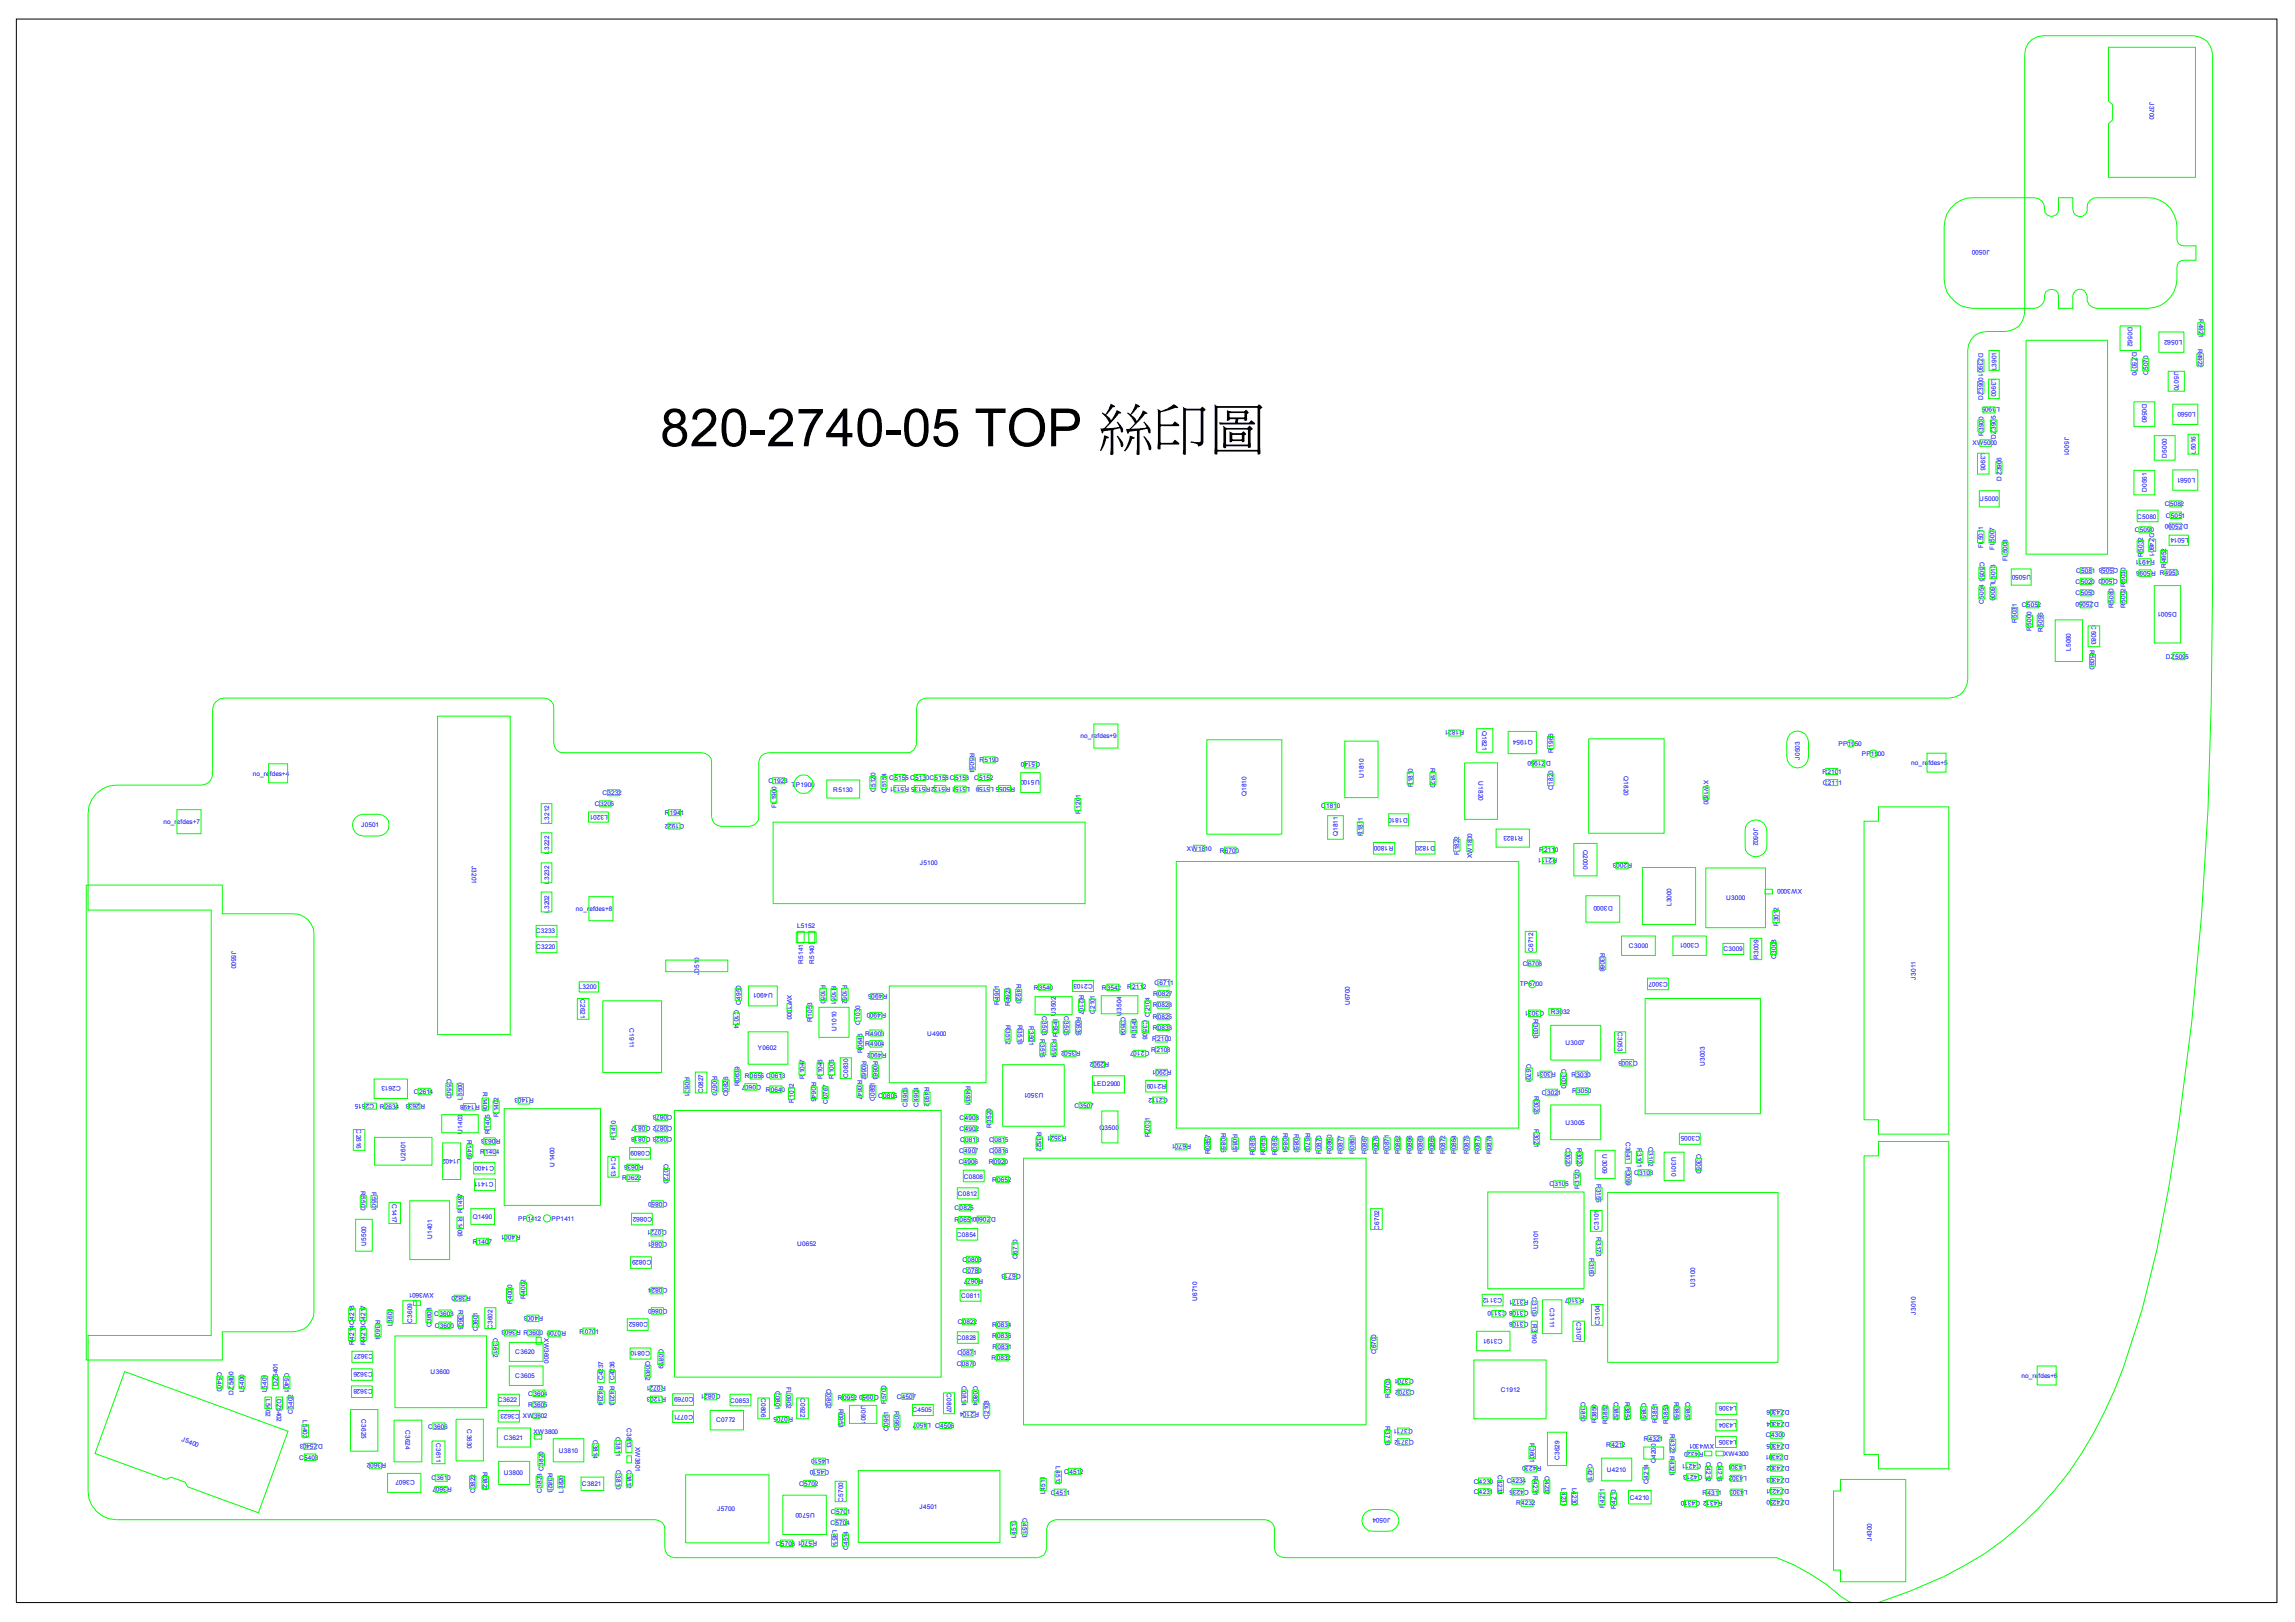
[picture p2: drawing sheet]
<svg xmlns="http://www.w3.org/2000/svg" width="420mm" height="297mm" viewBox="0 0 420 297" stroke-linecap="round" stroke-linejoin="round" font-family="sans-serif">
<defs><g id="words">
<text font-size="9.6" x="120.8" y="81.6">820-2740-05 TOP 絲印圖</text>
<g font-size="1.2" fill="#00f">
<text x="393.2" y="18.6" transform="rotate(90 393.2 18.6)">J3700</text>
<text x="364" y="45.8" transform="rotate(-180 364 45.8)">J0500</text>
<text x="389.2" y="59.9" transform="rotate(90 389.2 59.9)">D0562</text>
<text x="402.2" y="58.3" transform="rotate(90 402.2 58.3)">R4921</text>
<text x="361.9" y="64.6" transform="rotate(90 361.9 64.6)">DZ3901</text>
<text x="390" y="64.4" transform="rotate(90 390 64.4)">DZ5070</text>
<text x="399.1" y="62.2" transform="rotate(-180 399.1 62.2)">L0562</text>
<text x="402" y="63.8" transform="rotate(90 402 63.8)">R4922</text>
<text x="364.3" y="69.3" transform="rotate(90 364.3 69.3)">L3900</text>
<text x="365.2" y="67.7" transform="rotate(-90 365.2 67.7)">L3901</text>
<text x="393" y="68.6" transform="rotate(-90 393 68.6)">C5070</text>
<text x="397.7" y="67.9" transform="rotate(90 397.7 67.9)">U5070</text>
<text x="362.7" y="73.2" transform="rotate(-90 362.7 73.2)">DZ3900</text>
<text x="365.8" y="74.5" transform="rotate(-180 365.8 74.5)">L3905</text>
<text x="391.9" y="73.8" transform="rotate(90 391.9 73.8)">D0560</text>
<text x="401.6" y="75.4" transform="rotate(-180 401.6 75.4)">L0560</text>
<text x="360.8" y="81.5">XW5000</text>
<text x="362.3" y="82.8" transform="rotate(90 362.3 82.8)">L3906</text>
<text x="362.8" y="79.8" transform="rotate(-90 362.8 79.8)">R3900</text>
<text x="365.1" y="80.3" transform="rotate(-90 365.1 80.3)">DZ3905</text>
<text x="377.6" y="80" transform="rotate(90 377.6 80)">J5001</text>
<text x="396.4" y="83.7" transform="rotate(-90 396.4 83.7)">D5000</text>
<text x="401.7" y="83.1" transform="rotate(-90 401.7 83.1)">L5016</text>
<text x="366.1" y="87.9" transform="rotate(-90 366.1 87.9)">DZ3906</text>
<text x="401.5" y="87.4" transform="rotate(-180 401.5 87.4)">L0561</text>
<text x="362.1" y="91.6">U5000</text>
<text x="390.9" y="94.8">C5080</text>
<text x="392.7" y="90" transform="rotate(-90 392.7 90)">D0561</text>
<text x="396" y="92.6">C5082</text>
<text x="396.2" y="94.7">C5051</text>
<text x="400.2" y="95.9" transform="rotate(-180 400.2 95.9)">DZ5090</text>
<text x="362.7" y="100.3" transform="rotate(-90 362.7 100.3)">FL5011</text>
<text x="364.9" y="100.5" transform="rotate(-90 364.9 100.5)">FL5007</text>
<text x="390.5" y="97.4">C5090</text>
<text x="392" y="101.9" transform="rotate(-90 392 101.9)">R5032</text>
<text x="393.2" y="97.6" transform="rotate(90 393.2 97.6)">DZ4901</text>
<text x="400.3" y="98.4" transform="rotate(-180 400.3 98.4)">L5014</text>
<text x="362.1" y="102.8" transform="rotate(90 362.1 102.8)">C5055</text>
<text x="364.1" y="106.6" transform="rotate(90 364.1 106.6)">L5009</text>
<text x="365" y="106.6" transform="rotate(-90 365 106.6)">L5013</text>
<text x="367.2" y="102.6" transform="rotate(-90 367.2 102.6)">FL5008</text>
<text x="371.5" y="105.2" transform="rotate(-180 371.5 105.2)">U5050</text>
<text x="379.7" y="106.8">C5020</text>
<text x="379.8" y="104.8">C5081</text>
<text x="387.4" y="105.9" transform="rotate(-180 387.4 105.9)">C5000</text>
<text x="387.5" y="103.9" transform="rotate(-180 387.5 103.9)">C5053</text>
<text x="394.2" y="102.4" transform="rotate(-180 394.2 102.4)">R4911</text>
<text x="394.3" y="104.4" transform="rotate(-180 394.3 104.4)">R5096</text>
<text x="395.1" y="105.2">R4953</text>
<text x="396.3" y="103.8" transform="rotate(-90 396.3 103.8)">R4952</text>
<text x="362.9" y="110.4" transform="rotate(-90 362.9 110.4)">C5054</text>
<text x="368.9" y="114" transform="rotate(-90 368.9 114)">R5031</text>
<text x="369.9" y="111">C5052</text>
<text x="379.7" y="108.9">C5050</text>
<text x="383.9" y="110.2" transform="rotate(-180 383.9 110.2)">DZ5050</text>
<text x="386.6" y="111.2" transform="rotate(-90 386.6 111.2)">R5080</text>
<text x="388.8" y="111.2" transform="rotate(-90 388.8 111.2)">R5002 R5030</text>
<text x="398.2" y="111.9" transform="rotate(-180 398.2 111.9)">D5001</text>
<text x="371.6" y="115.4" transform="rotate(-90 371.6 115.4)">R5000</text>
<text x="373.7" y="115.6" transform="rotate(-90 373.7 115.6)">R5095</text>
<text x="378.8" y="119.1" transform="rotate(-90 378.8 119.1)">L5060</text>
<text x="382.3" y="118.9" transform="rotate(90 382.3 118.9)">R5090</text>
<text x="382.6" y="114.4" transform="rotate(90 382.6 114.4)">C5083</text>
<text x="396.2" y="120.5">DZ5095</text>
<text x="177.4" y="137.8" transform="rotate(90 177.4 137.8)">R5054</text>
<text x="197.6" y="135.1">no_refdes+9</text>
<text x="267.8" y="133.6" transform="rotate(-180 267.8 133.6)">R1821</text>
<text x="271.1" y="133.7" transform="rotate(90 271.1 133.7)">Q1821</text>
<text x="280.4" y="135.4" transform="rotate(-180 280.4 135.4)">Q1954</text>
<text x="284.1" y="137.7" transform="rotate(-90 284.1 137.7)">R1966</text>
<text x="336.3" y="136.4">PP1950</text>
<text x="46.3" y="141.9">no_refdes+4</text>
<text x="140.6" y="143.3">C1923</text>
<text x="144.8" y="143.9">TP1900</text>
<text x="162.7" y="142.7">C5155 C5130C5156C5153</text>
<text x="177.4" y="143.9" transform="rotate(-180 177.4 143.9)">L5151 R5132R5135 R5131</text>
<text x="178.2" y="142.6">C5152</text>
<text x="179.2" y="139.4">R5190</text>
<text x="185.7" y="143.9" transform="rotate(-180 185.7 143.9)">R5055 L5150</text>
<text x="190.2" y="142.8" transform="rotate(-180 190.2 142.8)">U5100</text>
<text x="190.3" y="139.5" transform="rotate(-180 190.3 139.5)">C5140</text>
<text x="249.5" y="142.3" transform="rotate(-90 249.5 142.3)">U1810</text>
<text x="261.6" y="140.6" transform="rotate(90 261.6 140.6)">R1820</text>
<text x="270.5" y="142.9" transform="rotate(90 270.5 142.9)">U1820</text>
<text x="283.7" y="139.2" transform="rotate(-180 283.7 139.2)">DZ1950</text>
<text x="297" y="142" transform="rotate(90 297 142)">Q1820</text>
<text x="311.7" y="142.7" transform="rotate(90 311.7 142.7)">XW1820</text>
<text x="329.2" y="139" transform="rotate(-90 329.2 139)">J0503</text>
<text x="333.4" y="141.6">R2101</text>
<text x="333.4" y="143.5">C2111</text>
<text x="340.6" y="138.3">PP1900</text>
<text x="349.6" y="140">no_refdes+5</text>
<text x="108.8" y="147.5">C3206</text>
<text x="110.2" y="145.5">C3232</text>
<text x="111.2" y="149" transform="rotate(-180 111.2 149)">L3201</text>
<text x="121.6" y="149">R1941</text>
<text x="142" y="147.8" transform="rotate(-90 142 147.8)">FL1900</text>
<text x="152.4" y="144.8">R5130</text>
<text x="160.1" y="144.9" transform="rotate(-90 160.1 144.9)">C5120</text>
<text x="162.2" y="145" transform="rotate(-90 162.2 145)">C5154</text>
<text x="197.6" y="148.9" transform="rotate(-90 197.6 148.9)">R1201</text>
<text x="228" y="145.6" transform="rotate(-90 228 145.6)">Q1810</text>
<text x="241.7" y="147.8">C1810</text>
<text x="257.5" y="149.5" transform="rotate(-180 257.5 149.5)">D1810</text>
<text x="258.4" y="144" transform="rotate(-90 258.4 144)">R1810</text>
<text x="284.1" y="144.5" transform="rotate(-90 284.1 144.5)">C1820</text>
<text x="29.9" y="150.7">no_refdes+7</text>
<text x="66.1" y="151.3">J0501</text>
<text x="100.4" y="150.6" transform="rotate(-90 100.4 150.6)">L3212</text>
<text x="125.2" y="150.7" transform="rotate(-180 125.2 150.7)">C1922</text>
<text x="217.1" y="155.6">XW1810</text>
<text x="223.1" y="156">R6700</text>
<text x="244.7" y="152.9" transform="rotate(-90 244.7 152.9)">Q1811</text>
<text x="249.3" y="153" transform="rotate(-90 249.3 153)">R1811</text>
<text x="254.9" y="154.7" transform="rotate(-180 254.9 154.7)">R1800</text>
<text x="262.5" y="154.7" transform="rotate(-180 262.5 154.7)">D1820</text>
<text x="278.6" y="152.9" transform="rotate(-180 278.6 152.9)">R1823</text>
<text x="281.5" y="155.8">R2110</text>
<text x="289.6" y="155.5" transform="rotate(90 289.6 155.5)">Q2000</text>
<text x="320.7" y="151.5" transform="rotate(90 320.7 151.5)">J0502</text>
<text x="86.3" y="158.3" transform="rotate(90 86.3 158.3)">J3201</text>
<text x="100.4" y="161.6" transform="rotate(-90 100.4 161.6)">L3232</text>
<text x="100.4" y="156.1" transform="rotate(-90 100.4 156.1)">L3222</text>
<text x="168.3" y="158.3">J5100</text>
<text x="266.9" y="156.5" transform="rotate(-90 266.9 156.5)">R1822</text>
<text x="269.3" y="157" transform="rotate(-90 269.3 157)">XW1800</text>
<text x="284.8" y="157" transform="rotate(-180 284.8 157)">R2111</text>
<text x="298.6" y="157.9" transform="rotate(-180 298.6 157.9)">R2003</text>
<text x="100.4" y="167" transform="rotate(-90 100.4 167)">L3202</text>
<text x="105.4" y="166.6">no_refdes+8</text>
<text x="295" y="165.8" transform="rotate(-180 295 165.8)">D3000</text>
<text x="305.8" y="165.7" transform="rotate(-90 305.8 165.7)">L3000</text>
<text x="315.8" y="164.7">U3000</text>
<text x="329.6" y="162.7" transform="rotate(-180 329.6 162.7)">XW3000</text>
<text x="42.4" y="173.9" transform="rotate(90 42.4 173.9)">J5500</text>
<text x="98" y="170.7">C3233</text>
<text x="98.1" y="173.7">C3220</text>
<text x="145.8" y="169.8">L5152</text>
<text x="298" y="173.4">C3000</text>
<text x="310.8" y="172.6" transform="rotate(-180 310.8 172.6)">C3001</text>
<text x="325.3" y="169.4" transform="rotate(-90 325.3 169.4)">R3012</text>
<text x="127.9" y="178.4" transform="rotate(-90 127.9 178.4)">J0510</text>
<text x="146.9" y="176.3" transform="rotate(-90 146.9 176.3)">R5141</text>
<text x="149" y="176.4" transform="rotate(-90 149 176.4)">R5140</text>
<text x="199.9" y="179.9" transform="rotate(-180 199.9 179.9)">C2103</text>
<text x="278.6" y="176.6">C6703</text>
<text x="280.4" y="174.2" transform="rotate(-90 280.4 174.2)">C6712</text>
<text x="292.7" y="174.3" transform="rotate(90 292.7 174.3)">R3066</text>
<text x="305.1" y="179.6" transform="rotate(-180 305.1 179.6)">C3007</text>
<text x="315.2" y="174">C3009</text>
<text x="321.7" y="175.4" transform="rotate(-90 321.7 175.4)">R3009</text>
<text x="324.9" y="175.4" transform="rotate(-90 324.9 175.4)">C3008</text>
<text x="350.5" y="179.2" transform="rotate(-90 350.5 179.2)">J3011</text>
<text x="105.9" y="180.9">L3200</text>
<text x="106.2" y="182.7" transform="rotate(90 106.2 182.7)">C2621</text>
<text x="134.3" y="184.7" transform="rotate(90 134.3 184.7)">C1014</text>
<text x="135.5" y="183.8" transform="rotate(-90 135.5 183.8)">C4950</text>
<text x="141.3" y="181.7" transform="rotate(-180 141.3 181.7)">U4901</text>
<text x="144" y="182" transform="rotate(90 144 182)">XW1000</text>
<text x="150.1" y="180.1" transform="rotate(90 150.1 180.1)">R1050</text>
<text x="152.1" y="180.3" transform="rotate(90 152.1 180.3)">R1051</text>
<text x="154.1" y="180.1" transform="rotate(90 154.1 180.1)">R1052</text>
<text x="162.1" y="185.3" transform="rotate(-180 162.1 185.3)">R4900</text>
<text x="162.3" y="181.9" transform="rotate(-180 162.3 181.9)">R4905</text>
<text x="182.7" y="183.8" transform="rotate(-90 182.7 183.8)">R4901</text>
<text x="184.8" y="184.1" transform="rotate(-90 184.8 184.1)">R4923</text>
<text x="186" y="180" transform="rotate(90 186 180)">R4920</text>
<text x="189.1" y="181">R3540</text>
<text x="190.6" y="185.9" transform="rotate(90 190.6 185.9)">C3503</text>
<text x="193.2" y="185.9" transform="rotate(-90 193.2 185.9)">U3502</text>
<text x="194.7" y="185.9" transform="rotate(90 194.7 185.9)">C3505</text>
<text x="196.9" y="185.9" transform="rotate(90 196.9 185.9)">R0635</text>
<text x="197.4" y="182" transform="rotate(90 197.4 182)">R2107</text>
<text x="200.3" y="185.5" transform="rotate(-90 200.3 185.5)">C2101</text>
<text x="201.5" y="181">R3542</text>
<text x="205" y="185.9" transform="rotate(90 205 185.9)">C3504</text>
<text x="205.2" y="185.8" transform="rotate(-90 205.2 185.8)">U3504</text>
<text x="206.2" y="180.9">R2112</text>
<text x="210.3" y="185.9" transform="rotate(-90 210.3 185.9)">C2104</text>
<text x="210.8" y="184.2">R0828</text>
<text x="210.9" y="182.2">R0827</text>
<text x="211.2" y="180.2">C6711</text>
<text x="246.9" y="183.9" transform="rotate(-90 246.9 183.9)">U6700</text>
<text x="278" y="180.4">TP6700</text>
<text x="282.5" y="184.9" transform="rotate(-180 282.5 184.9)">C3031</text>
<text x="283.7" y="185.5">R3032</text>
<text x="115.2" y="188.1" transform="rotate(90 115.2 188.1)">C1911</text>
<text x="148.5" y="186.9" transform="rotate(-90 148.5 186.9)">R1053</text>
<text x="153" y="188.6" transform="rotate(-90 153 188.6)">U1010</text>
<text x="157.3" y="187.5" transform="rotate(-90 157.3 187.5)">C1030</text>
<text x="158.3" y="189.4">R4903</text>
<text x="158.3" y="191.4">R4904</text>
<text x="169.6" y="189.6">U4900</text>
<text x="184" y="187.5" transform="rotate(90 184 187.5)">R3512</text>
<text x="186.2" y="187.6" transform="rotate(90 186.2 187.6)">R3516</text>
<text x="188.2" y="187.6" transform="rotate(90 188.2 187.6)">R3501</text>
<text x="190.3" y="190" transform="rotate(90 190.3 190)">R3515</text>
<text x="192.4" y="190" transform="rotate(90 192.4 190)">R3514</text>
<text x="193.5" y="189.8" transform="rotate(-90 193.5 189.8)">R3541</text>
<text x="207.9" y="189.8" transform="rotate(-90 207.9 189.8)">R3543</text>
<text x="209.1" y="186.6" transform="rotate(90 209.1 186.6)">C3506</text>
<text x="210.8" y="190.4">R2100</text>
<text x="210.8" y="186.4">R0825</text>
<text x="210.8" y="188.4">R0833</text>
<text x="280.5" y="186.4" transform="rotate(90 280.5 186.4)">R3033</text>
<text x="286.4" y="191.1">U3007</text>
<text x="295.9" y="188.7" transform="rotate(90 295.9 188.7)">C3053</text>
<text x="81.7" y="197.4" transform="rotate(90 81.7 197.4)">C5500</text>
<text x="125.3" y="197" transform="rotate(90 125.3 197)">R0631</text>
<text x="130.3" y="196.8" transform="rotate(90 130.3 196.8)">R0670</text>
<text x="136.3" y="197.2">R0655 C0613</text>
<text x="138.6" y="192.1">Y0602</text>
<text x="147.2" y="197.3" transform="rotate(-90 147.2 197.3)">R1047</text>
<text x="148.4" y="198" transform="rotate(90 148.4 198)">R0645</text>
<text x="150.5" y="197.3" transform="rotate(-90 150.5 197.3)">R1046</text>
<text x="152.5" y="197.3" transform="rotate(-90 152.5 197.3)">R1005</text>
<text x="155.1" y="197.2" transform="rotate(-90 155.1 197.2)">C0830</text>
<text x="156.8" y="197.6" transform="rotate(90 156.8 197.6)">R0647</text>
<text x="157.7" y="194" transform="rotate(90 157.7 194)">R0662</text>
<text x="157.8" y="192.6" transform="rotate(-90 157.8 192.6)">R0646</text>
<text x="159.7" y="194" transform="rotate(90 159.7 194)">R0663</text>
<text x="162.2" y="192.5" transform="rotate(-180 162.2 192.5)">R4902</text>
<text x="197.6" y="192.3" transform="rotate(-180 197.6 192.3)">R3502</text>
<text x="202.9" y="194.3" transform="rotate(-180 202.9 194.3)">R2902</text>
<text x="210.3" y="192.3" transform="rotate(-180 210.3 192.3)">C2107</text>
<text x="210.6" y="192.5">R2108</text>
<text x="214.3" y="195.8" transform="rotate(-180 214.3 195.8)">R2901</text>
<text x="279.3" y="194.6" transform="rotate(90 279.3 194.6)">C6701</text>
<text x="284.6" y="196.1" transform="rotate(-180 284.6 196.1)">R3031</text>
<text x="285.6" y="195.5" transform="rotate(90 285.6 195.5)">C3030</text>
<text x="287.5" y="196.9">R3030</text>
<text x="299.6" y="194" transform="rotate(-180 299.6 194)">C3006</text>
<text x="311.9" y="195" transform="rotate(-90 311.9 195)">U3003</text>
<text x="68.4" y="201.9" transform="rotate(-180 68.4 201.9)">C2615</text>
<text x="69.5" y="202.8">R2634</text>
<text x="73.3" y="198.7" transform="rotate(-180 73.3 198.7)">C2613</text>
<text x="75.7" y="200.1">C2614</text>
<text x="77.8" y="201.9" transform="rotate(-180 77.8 201.9)">R2633</text>
<text x="84.6" y="201.2" transform="rotate(-90 84.6 201.2)">L5500</text>
<text x="87.7" y="202" transform="rotate(-180 87.7 202)">R1498</text>
<text x="88.3" y="199.8" transform="rotate(90 88.3 199.8)">R1408</text>
<text x="97.6" y="200.9" transform="rotate(-180 97.6 200.9)">R1403</text>
<text x="123" y="204" transform="rotate(-180 123 204)">C0873</text>
<text x="128.6" y="200" transform="rotate(-90 128.6 200)">C0827</text>
<text x="133.2" y="200.5" transform="rotate(-90 133.2 200.5)">C0826</text>
<text x="135.2" y="198.6" transform="rotate(-90 135.2 198.6)">R0639</text>
<text x="139.2" y="198.4" transform="rotate(-180 139.2 198.4)">C0607</text>
<text x="140.1" y="199.7">R0640</text>
<text x="145.2" y="201.7" transform="rotate(-90 145.2 201.7)">R1012</text>
<text x="151.4" y="201.9" transform="rotate(-90 151.4 201.9)">C0767</text>
<text x="160" y="201.4" transform="rotate(-90 160 201.4)">C0851</text>
<text x="160.6" y="200.8">C0805</text>
<text x="166" y="202.5" transform="rotate(-90 166 202.5)">C4905</text>
<text x="168" y="202.5" transform="rotate(-90 168 202.5)">C4904</text>
<text x="169.1" y="198.8" transform="rotate(90 169.1 198.8)">R4932</text>
<text x="176.6" y="198.6" transform="rotate(90 176.6 198.6)">R4931</text>
<text x="190.9" y="199.9" transform="rotate(-180 190.9 199.9)">U3501</text>
<text x="196.5" y="202.6">C3507</text>
<text x="200" y="198.7">LED2900</text>
<text x="213.3" y="198.3" transform="rotate(-180 213.3 198.3)">R2109</text>
<text x="213.6" y="200.8" transform="rotate(-180 213.6 200.8)">C2112</text>
<text x="280.6" y="200.4" transform="rotate(90 280.6 200.4)">R3025</text>
<text x="282.1" y="200.3">C3021</text>
<text x="287.6" y="200">R3050</text>
<text x="65.2" y="206.6" transform="rotate(90 65.2 206.6)">C2616</text>
<text x="84.6" y="207.4" transform="rotate(-90 84.6 207.4)">U1403</text>
<text x="85.5" y="208.5" transform="rotate(90 85.5 208.5)">R1499</text>
<text x="89.6" y="207.4" transform="rotate(-90 89.6 207.4)">R1405</text>
<text x="91.2" y="204.2" transform="rotate(-90 91.2 204.2)">R1402</text>
<text x="91.6" y="208.3" transform="rotate(-180 91.6 208.3)">R0633</text>
<text x="112.6" y="208.5" transform="rotate(-90 112.6 208.5)">R1410</text>
<text x="123" y="206" transform="rotate(-180 123 206)">C0872 C0817</text>
<text x="123" y="208" transform="rotate(-180 123 208)">C0823 C0818</text>
<text x="175.5" y="206.9">C4902</text>
<text x="175.5" y="204.9">C4903</text>
<text x="175.6" y="208.9">C0813</text>
<text x="181" y="208.9">C0815</text>
<text x="181.4" y="206.3" transform="rotate(-90 181.4 206.3)">R3520</text>
<text x="189.7" y="207" transform="rotate(90 189.7 207)">R3522</text>
<text x="195.1" y="207.8" transform="rotate(-180 195.1 207.8)">R3521</text>
<text x="201.1" y="206.6">Q3500</text>
<text x="210.3" y="208" transform="rotate(-90 210.3 208)">R2031</text>
<text x="217.9" y="209.3" transform="rotate(-180 217.9 209.3)">R6701</text>
<text x="223.4" y="207.3" transform="rotate(90 223.4 207.3)">R0855</text>
<text x="225.5" y="207.4" transform="rotate(90 225.5 207.4)">R0851</text>
<text x="234.7" y="207.3" transform="rotate(90 234.7 207.3)">R0854</text>
<text x="236.8" y="207.4" transform="rotate(90 236.8 207.4)">R0850</text>
<text x="238.8" y="207.3" transform="rotate(90 238.8 207.3)">R6702</text>
<text x="280.6" y="206.4" transform="rotate(90 280.6 206.4)">R3021</text>
<text x="286.4" y="205.8">U3005</text>
<text x="286.5" y="209.9" transform="rotate(90 286.5 209.9)">C3020</text>
<text x="288.5" y="209.9" transform="rotate(90 288.5 209.9)">R3020</text>
<text x="297.4" y="208.8" transform="rotate(90 297.4 208.8)">C3041</text>
<text x="299.5" y="210" transform="rotate(90 299.5 210)">R3101</text>
<text x="301.5" y="209.8" transform="rotate(90 301.5 209.8)">C3102</text>
<text x="311" y="207.9" transform="rotate(-180 311 207.9)">C3005</text>
<text x="74.2" y="212.4" transform="rotate(-90 74.2 212.4)">U2601</text>
<text x="84.4" y="211.9" transform="rotate(-180 84.4 211.9)">U1402</text>
<text x="87.8" y="211.2">R1404</text>
<text x="90.4" y="213.2" transform="rotate(-180 90.4 213.2)">C1400</text>
<text x="101.5" y="213.4" transform="rotate(-90 101.5 213.4)">U1400</text>
<text x="111.8" y="211.7" transform="rotate(90 111.8 211.7)">C1413</text>
<text x="113.8" y="215.9">R0622</text>
<text x="117.7" y="213" transform="rotate(-180 117.7 213)">R0636</text>
<text x="118.9" y="210.5" transform="rotate(-180 118.9 210.5)">C0809</text>
<text x="121.4" y="213" transform="rotate(90 121.4 213)">C0720</text>
<text x="175.4" y="213">C4906</text>
<text x="175.5" y="210.9">C4907</text>
<text x="176.3" y="215.6">C0808</text>
<text x="180.9" y="213">R0920</text>
<text x="181" y="210.9">C0816</text>
<text x="221.3" y="211.1" transform="rotate(-90 221.3 211.1)">R0857</text>
<text x="229.6" y="211.3" transform="rotate(-90 229.6 211.3)">R0856</text>
<text x="231.5" y="211.3" transform="rotate(-90 231.5 211.3)">R0853</text>
<text x="233.6" y="211.3" transform="rotate(-90 233.6 211.3)">R0852</text>
<text x="241.7" y="211.2" transform="rotate(-90 241.7 211.2)">R0870</text>
<text x="243.6" y="211.1" transform="rotate(-90 243.6 211.1)">R0860</text>
<text x="245.6" y="211.2" transform="rotate(-90 245.6 211.2)">R0877</text>
<text x="247.8" y="211.1" transform="rotate(-90 247.8 211.1)">R0861</text>
<text x="250" y="211.2" transform="rotate(-90 250 211.2)">R0867</text>
<text x="252.1" y="211.2" transform="rotate(-90 252.1 211.2)">R0876</text>
<text x="254.1" y="211.1" transform="rotate(-90 254.1 211.1)">R0871</text>
<text x="256.1" y="211.2" transform="rotate(-90 256.1 211.2)">R0862</text>
<text x="258.3" y="211.2" transform="rotate(-90 258.3 211.2)">R0866</text>
<text x="260.3" y="211.2" transform="rotate(-90 260.3 211.2)">R0863</text>
<text x="262.3" y="211.2" transform="rotate(-90 262.3 211.2)">R0865</text>
<text x="264.4" y="211.2" transform="rotate(-90 264.4 211.2)">R0872</text>
<text x="266.4" y="211.2" transform="rotate(-90 266.4 211.2)">R0864</text>
<text x="268.7" y="211.2" transform="rotate(-90 268.7 211.2)">R0875</text>
<text x="270.7" y="211.2" transform="rotate(-90 270.7 211.2)">R0873</text>
<text x="272.8" y="211.2" transform="rotate(-90 272.8 211.2)">R0874</text>
<text x="293.1" y="211.2" transform="rotate(90 293.1 211.2)">U3009</text>
<text x="297.5" y="213.4" transform="rotate(90 297.5 213.4)">R3099</text>
<text x="298.9" y="214.9">C3103</text>
<text x="305.8" y="211.6" transform="rotate(90 305.8 211.6)">U3010</text>
<text x="310.3" y="211.2" transform="rotate(90 310.3 211.2)">C3050</text>
<text x="66" y="217.9" transform="rotate(90 66 217.9)">R5500</text>
<text x="68" y="217.9" transform="rotate(90 68 217.9)">R5501</text>
<text x="71.7" y="220.1" transform="rotate(90 71.7 220.1)">C1417</text>
<text x="84.6" y="221.8" transform="rotate(-90 84.6 221.8)">R1497</text>
<text x="90.3" y="216.3" transform="rotate(-180 90.3 216.3)">C1411</text>
<text x="122.1" y="219.8" transform="rotate(-180 122.1 219.8)">C0850</text>
<text x="174.6" y="221.3">C0825</text>
<text x="175.2" y="218.7">C0812</text>
<text x="181.5" y="216.2">R0652</text>
<text x="283.4" y="217">C3105</text>
<text x="288.9" y="217.5" transform="rotate(-90 288.9 217.5)">R3120</text>
<text x="292" y="216.5" transform="rotate(90 292 216.5)">R3155</text>
<text x="67" y="227.9" transform="rotate(-90 67 227.9)">U5500</text>
<text x="79" y="226.7" transform="rotate(-90 79 226.7)">U1401</text>
<text x="83.8" y="222.7" transform="rotate(90 83.8 222.7)">R1406</text>
<text x="86.5" y="222.9">Q1490</text>
<text x="86.5" y="227.5">R1407</text>
<text x="94.8" y="223.3">PP1412</text>
<text x="95.2" y="226" transform="rotate(-180 95.2 226)">R4001</text>
<text x="100.9" y="223.3">PP1411</text>
<text x="119.3" y="222.5" transform="rotate(-180 119.3 222.5)">C0862</text>
<text x="121.9" y="225.1" transform="rotate(-180 121.9 225.1)">C0721</text>
<text x="122" y="227.2" transform="rotate(-180 122 227.2)">C0861</text>
<text x="145.8" y="227.9">U0652</text>
<text x="174.6" y="223.5">R0651</text>
<text x="175" y="226.2">C0854</text>
<text x="182.1" y="222.7" transform="rotate(-180 182.1 222.7)">DZ0600</text>
<text x="252.2" y="225" transform="rotate(-90 252.2 225)">C6702</text>
<text x="292" y="226.2" transform="rotate(90 292 226.2)">R3173</text>
<text x="292.5" y="225" transform="rotate(-90 292.5 225)">C3101</text>
<text x="119.2" y="230.5" transform="rotate(-180 119.2 230.5)">C0829</text>
<text x="176" y="232.8">C0780</text>
<text x="176" y="230.8">C0803</text>
<text x="186.1" y="230.2" transform="rotate(-90 186.1 230.2)">C6710</text>
<text x="186.7" y="233" transform="rotate(-180 186.7 233)">C6713</text>
<text x="281.4" y="228.5" transform="rotate(-90 281.4 228.5)">U3101</text>
<text x="290.8" y="230.1" transform="rotate(90 290.8 230.1)">R3160</text>
<text x="79.4" y="236.5" transform="rotate(-180 79.4 236.5)">XW3601</text>
<text x="83.8" y="239.7" transform="rotate(90 83.8 239.7)">R3606</text>
<text x="86.1" y="237" transform="rotate(-180 86.1 237)">R3820</text>
<text x="93.7" y="238.5" transform="rotate(-90 93.7 238.5)">R4000</text>
<text x="96.1" y="237.6" transform="rotate(-90 96.1 237.6)">R4002</text>
<text x="122.1" y="239.4" transform="rotate(-180 122.1 239.4)">C0860</text>
<text x="122.1" y="235.6" transform="rotate(-180 122.1 235.6)">C0824</text>
<text x="175.8" y="237.4">C0811</text>
<text x="179.9" y="234" transform="rotate(-180 179.9 234)">R0677</text>
<text x="219" y="238" transform="rotate(-90 219 238)">U6710</text>
<text x="274.8" y="237.4" transform="rotate(-180 274.8 237.4)">C3112</text>
<text x="279.6" y="239.8" transform="rotate(-180 279.6 239.8)">C3108 C3110</text>
<text x="279.6" y="237.8" transform="rotate(-180 279.6 237.8)">R3171</text>
<text x="280.3" y="237.3" transform="rotate(90 280.3 237.3)">C3109</text>
<text x="283.5" y="239.3" transform="rotate(90 283.5 239.3)">C3111</text>
<text x="289.8" y="237.5" transform="rotate(-180 289.8 237.5)">R3107</text>
<text x="310.1" y="235.4" transform="rotate(-90 310.1 235.4)">U3100</text>
<text x="64.8" y="246" transform="rotate(-90 64.8 246)">R4214C4218</text>
<text x="66.8" y="246" transform="rotate(-90 66.8 246)">R4213C4217</text>
<text x="68.7" y="241.5" transform="rotate(90 68.7 241.5)">R3604</text>
<text x="71.8" y="242.6" transform="rotate(-90 71.8 242.6)">L3601</text>
<text x="75.4" y="242" transform="rotate(-90 75.4 242)">C3609</text>
<text x="78.9" y="242.8" transform="rotate(-90 78.9 242.8)">C3608</text>
<text x="79.4" y="240.6">C3603</text>
<text x="79.5" y="242.8">C3600</text>
<text x="87.4" y="243.5" transform="rotate(-90 87.4 243.5)">C3601</text>
<text x="90.1" y="243.1" transform="rotate(-90 90.1 243.1)">C3602</text>
<text x="90.2" y="244.7" transform="rotate(90 90.2 244.7)">C3612</text>
<text x="95.3" y="243.3" transform="rotate(-180 95.3 243.3)">R3603</text>
<text x="95.8" y="244.2">R3600</text>
<text x="99.3" y="240.7" transform="rotate(-180 99.3 240.7)">R4003</text>
<text x="99.5" y="244.8" transform="rotate(90 99.5 244.8)">XW3600</text>
<text x="103.6" y="243.5" transform="rotate(-180 103.6 243.5)">R0700</text>
<text x="106" y="243.9">R0701</text>
<text x="118.6" y="241.8" transform="rotate(-180 118.6 241.8)">C0852</text>
<text x="175" y="245.1">C0828</text>
<text x="175.2" y="242.2">C0822</text>
<text x="181.5" y="242.8">R0834</text>
<text x="181.5" y="244.8">R0836</text>
<text x="274.9" y="244.9" transform="rotate(-180 274.9 244.9)">C3191</text>
<text x="279.6" y="241.8" transform="rotate(-180 279.6 241.8)">C3106</text>
<text x="280.3" y="242.2" transform="rotate(90 280.3 242.2)">R3190</text>
<text x="288.4" y="241.7" transform="rotate(90 288.4 241.7)">C3107</text>
<text x="292.6" y="242.3" transform="rotate(-90 292.6 242.3)">C3104</text>
<text x="350.5" y="240.5" transform="rotate(-90 350.5 240.5)">J3010</text>
<text x="39.7" y="251" transform="rotate(90 39.7 251)">C5400</text>
<text x="52" y="251.1" transform="rotate(90 52 251.1)">C5401</text>
<text x="68.2" y="251" transform="rotate(-180 68.2 251)">C3626</text>
<text x="68.3" y="247.7" transform="rotate(-180 68.3 247.7)">C3627</text>
<text x="78.8" y="251.4">U3600</text>
<text x="94.3" y="247.7">C3620</text>
<text x="118.1" y="248.9" transform="rotate(90 118.1 248.9)">C0832</text>
<text x="118.9" y="247.2" transform="rotate(-180 118.9 247.2)">C0810</text>
<text x="120.5" y="246.7" transform="rotate(90 120.5 246.7)">C0819</text>
<text x="175" y="249.9">C0870</text>
<text x="175.1" y="247.8">C0871</text>
<text x="181.4" y="248.8">R0832</text>
<text x="181.6" y="246.8">R0831</text>
<text x="251.7" y="247.6" transform="rotate(-90 251.7 247.6)">C6700</text>
<text x="42.7" y="255.1" transform="rotate(-90 42.7 255.1)">DZ5400</text>
<text x="44.6" y="254.7" transform="rotate(-90 44.6 254.7)">L5400</text>
<text x="48.6" y="255.9" transform="rotate(90 48.6 255.9)">L5402</text>
<text x="48.8" y="254.7" transform="rotate(-90 48.8 254.7)">L5401</text>
<text x="50.7" y="255.9" transform="rotate(90 50.7 255.9)">DZ5402</text>
<text x="50.8" y="253.6" transform="rotate(-90 50.8 253.6)">DZ5401</text>
<text x="68.2" y="254.1" transform="rotate(-180 68.2 254.1)">C3628</text>
<text x="91" y="256.5">C3622</text>
<text x="94.3" y="252.1">C3605</text>
<text x="96.6" y="255.3">C3604</text>
<text x="96.6" y="257.4">R3605</text>
<text x="109.5" y="253.5" transform="rotate(90 109.5 253.5)">R4234</text>
<text x="110.3" y="252.5" transform="rotate(-90 110.3 252.5)">C4237</text>
<text x="111.5" y="253.5" transform="rotate(90 111.5 253.5)">R4233</text>
<text x="112.4" y="252.5" transform="rotate(-90 112.4 252.5)">C4236</text>
<text x="121.8" y="253.5" transform="rotate(-180 121.8 253.5)">R0721</text>
<text x="121.9" y="255.5" transform="rotate(-180 121.9 255.5)">R1203</text>
<text x="126.9" y="255.5" transform="rotate(-180 126.9 255.5)">C0769</text>
<text x="131.8" y="255" transform="rotate(-180 131.8 255)">C0821</text>
<text x="133.5" y="256.6">C0853</text>
<text x="139.2" y="255.7" transform="rotate(90 139.2 255.7)">C0806</text>
<text x="141.8" y="254.4" transform="rotate(90 141.8 254.4)">C0801</text>
<text x="143.9" y="253.7" transform="rotate(90 143.9 253.7)">FL0902</text>
<text x="146.4" y="255.7" transform="rotate(90 146.4 255.7)">C0922</text>
<text x="151.2" y="254.1" transform="rotate(90 151.2 254.1)">C0802</text>
<text x="153.3" y="256">R0952</text>
<text x="153.4" y="257.7" transform="rotate(90 153.4 257.7)">R0953</text>
<text x="157.5" y="257" transform="rotate(90 157.5 257)">U0901</text>
<text x="160.7" y="255.2" transform="rotate(-180 160.7 255.2)">C0950</text>
<text x="162.1" y="256.9" transform="rotate(-90 162.1 256.9)">R5700</text>
<text x="164" y="255.9">C4507</text>
<text x="173.2" y="254.9" transform="rotate(90 173.2 254.9)">C0807</text>
<text x="176" y="253.6" transform="rotate(90 176 253.6)">C0814</text>
<text x="178" y="253.5" transform="rotate(90 178 253.5)">C0804</text>
<text x="254.3" y="255.6" transform="rotate(-90 254.3 255.6)">R3703</text>
<text x="258.6" y="252.2" transform="rotate(-180 258.6 252.2)">C3701</text>
<text x="258.8" y="254.3" transform="rotate(-180 258.8 254.3)">C3702</text>
<text x="274.5" y="254.6">C1912</text>
<text x="289.2" y="256.5" transform="rotate(90 289.2 256.5)">C3850</text>
<text x="295.2" y="256.4" transform="rotate(90 295.2 256.4)">C3852</text>
<text x="297.3" y="256.4" transform="rotate(90 297.3 256.4)">R3854</text>
<text x="300.3" y="256.6" transform="rotate(90 300.3 256.6)">C3851</text>
<text x="306.3" y="256.4" transform="rotate(90 306.3 256.4)">R3855</text>
<text x="308.3" y="256.4" transform="rotate(90 308.3 256.4)">C3853</text>
<text x="317.7" y="257.2" transform="rotate(-180 317.7 257.2)">L4306</text>
<text x="327.4" y="258" transform="rotate(-180 327.4 258)">DZ4306</text>
<text x="369.8" y="252.1">no_refdes+6</text>
<text x="33.1" y="263.6" transform="rotate(20 33.1 263.6)">J5400</text>
<text x="53.5" y="258.6" transform="rotate(-90 53.5 258.6)">C5402</text>
<text x="55.4" y="259.8" transform="rotate(90 55.4 259.8)">L5403</text>
<text x="66.2" y="259.6" transform="rotate(90 66.2 259.6)">C3625</text>
<text x="74.2" y="261.5" transform="rotate(90 74.2 261.5)">C3624</text>
<text x="78.3" y="261.3">C3606</text>
<text x="79.8" y="263.9" transform="rotate(90 79.8 263.9)">C3611</text>
<text x="85.5" y="261.5" transform="rotate(90 85.5 261.5)">C3630</text>
<text x="92.1" y="263.4">C3621</text>
<text x="95.1" y="258.6" transform="rotate(-180 95.1 258.6)">C3623</text>
<text x="95.6" y="259.4">XW3602</text>
<text x="97.6" y="262.2">XW3800</text>
<text x="108.5" y="263.3" transform="rotate(90 108.5 263.3)">C3814</text>
<text x="112.6" y="262.9" transform="rotate(90 112.6 262.9)">C3811</text>
<text x="114.7" y="261.2" transform="rotate(90 114.7 261.2)">C3813</text>
<text x="126.8" y="258.8" transform="rotate(-180 126.8 258.8)">C0771</text>
<text x="131" y="260.2">C0772</text>
<text x="145.1" y="259.2" transform="rotate(-180 145.1 259.2)">R0705</text>
<text x="162.5" y="261.7" transform="rotate(-90 162.5 261.7)">C0951</text>
<text x="163.6" y="258.1" transform="rotate(90 163.6 258.1)">R0950</text>
<text x="166.9" y="258.3">C4505</text>
<text x="170.3" y="260.4" transform="rotate(-180 170.3 260.4)">L4507</text>
<text x="171.1" y="261.2">C4506</text>
<text x="179.1" y="258.2" transform="rotate(-180 179.1 258.2)">R2104</text>
<text x="180.9" y="259.6" transform="rotate(-90 180.9 259.6)">C2108</text>
<text x="253.4" y="260.9" transform="rotate(90 253.4 260.9)">R3713</text>
<text x="258.4" y="261.3" transform="rotate(-180 258.4 261.3)">C3711</text>
<text x="258.6" y="263.3" transform="rotate(-180 258.6 263.3)">C3712</text>
<text x="279.9" y="263.9" transform="rotate(90 279.9 263.9)">R3601</text>
<text x="292" y="260.4" transform="rotate(-90 292 260.4)">R3850</text>
<text x="294.1" y="260.4" transform="rotate(-90 294.1 260.4)">R3852</text>
<text x="300.7" y="263.6">R4321</text>
<text x="303.1" y="260.3" transform="rotate(-90 303.1 260.3)">R3851</text>
<text x="305.2" y="260.4" transform="rotate(-90 305.2 260.4)">R3853</text>
<text x="305.5" y="262.3" transform="rotate(90 305.5 262.3)">R4322 R4323</text>
<text x="317.7" y="260.3" transform="rotate(-180 317.7 260.3)">L4304</text>
<text x="317.7" y="263.3" transform="rotate(-180 317.7 263.3)">L4305</text>
<text x="323" y="262.9">C4300</text>
<text x="327.4" y="260" transform="rotate(-180 327.4 260)">DZ4304</text>
<text x="54.7" y="267">C5403</text>
<text x="59" y="264.1" transform="rotate(-180 59 264.1)">DZ5403</text>
<text x="70.6" y="267.6" transform="rotate(-180 70.6 267.6)">R3602</text>
<text x="88.3" y="269.2" transform="rotate(90 88.3 269.2)">R3822</text>
<text x="92.1" y="269.8">U3800</text>
<text x="99.4" y="269" transform="rotate(-90 99.4 269)">C3820</text>
<text x="100.2" y="269.4" transform="rotate(90 100.2 269.4)">R3823</text>
<text x="102.2" y="265.7">U3810</text>
<text x="112.7" y="268.9" transform="rotate(90 112.7 268.9)">C3810</text>
<text x="114.7" y="268.8" transform="rotate(90 114.7 268.8)">C3812</text>
<text x="116.3" y="264.6" transform="rotate(90 116.3 264.6)">XW3801</text>
<text x="151.7" y="268.8" transform="rotate(-180 151.7 268.8)">C4510</text>
<text x="151.7" y="266.9" transform="rotate(-180 151.7 266.9)">L4510</text>
<text x="193.2" y="268.2" transform="rotate(90 193.2 268.2)">L4512</text>
<text x="194.7" y="269.6">C4512</text>
<text x="274" y="269.8" transform="rotate(90 274 269.8)">C4233</text>
<text x="282" y="268.2" transform="rotate(-180 282 268.2)">R4230</text>
<text x="282.6" y="269.9" transform="rotate(90 282.6 269.9)">C4232</text>
<text x="285.3" y="267.1" transform="rotate(-90 285.3 267.1)">C3629</text>
<text x="290.4" y="267.7" transform="rotate(90 290.4 267.7)">C4215</text>
<text x="293.8" y="264.6">R4212</text>
<text x="293.9" y="269.2">U4210</text>
<text x="302.9" y="267.6" transform="rotate(-90 302.9 267.6)">Q4200</text>
<text x="311.2" y="267.7" transform="rotate(-180 311.2 267.7)">C4211</text>
<text x="311.4" y="269.8" transform="rotate(-180 311.4 269.8)">C4213</text>
<text x="311.6" y="265.5" transform="rotate(-180 311.6 265.5)">R4320</text>
<text x="312.1" y="267.5" transform="rotate(90 312.1 267.5)">C4212</text>
<text x="313.5" y="264.2" transform="rotate(-180 313.5 264.2)">XW4301</text>
<text x="314.1" y="267.5" transform="rotate(90 314.1 267.5)">C4216</text>
<text x="315.3" y="266.3">XW4300</text>
<text x="319.4" y="268" transform="rotate(-180 319.4 268)">L4301</text>
<text x="319.6" y="269.9" transform="rotate(-180 319.6 269.9)">L4302</text>
<text x="327.2" y="266.1" transform="rotate(-180 327.2 266.1)">DZ4301</text>
<text x="327.4" y="268.1" transform="rotate(-180 327.4 268.1)">DZ4302</text>
<text x="327.4" y="264.1" transform="rotate(-180 327.4 264.1)">DZ4305</text>
<text x="75.9" y="270.8" transform="rotate(-180 75.9 270.8)">C3607</text>
<text x="78.9" y="270.8">C3610</text>
<text x="82.7" y="272" transform="rotate(-180 82.7 272)">R3607</text>
<text x="86.9" y="273.1" transform="rotate(-90 86.9 273.1)">C3822</text>
<text x="99.1" y="273.1" transform="rotate(-90 99.1 273.1)">C3823</text>
<text x="103.1" y="273.1" transform="rotate(-90 103.1 273.1)">L3820</text>
<text x="106.5" y="271.8">C3821</text>
<text x="146.2" y="271.8">C5702</text>
<text x="154.2" y="274.7" transform="rotate(-90 154.2 274.7)">C5700</text>
<text x="168.2" y="275.9">J4501</text>
<text x="191.2" y="273.3" transform="rotate(-90 191.2 273.3)">L4511</text>
<text x="192.2" y="273.4">C4511</text>
<text x="269.6" y="271.4">C4230</text>
<text x="269.6" y="273.3">C4231</text>
<text x="275.6" y="271.3">C4234</text>
<text x="277.3" y="275.4">R4232</text>
<text x="279.7" y="272.5" transform="rotate(-180 279.7 272.5)">C4235</text>
<text x="280.4" y="270" transform="rotate(90 280.4 270)">R4231</text>
<text x="285.6" y="272.2" transform="rotate(90 285.6 272.2)">L4231</text>
<text x="287.6" y="272.1" transform="rotate(90 287.6 272.1)">L4230</text>
<text x="293.5" y="275.9" transform="rotate(-90 293.5 275.9)">R4211</text>
<text x="295.6" y="275.9" transform="rotate(-90 295.6 275.9)">R4210</text>
<text x="298.1" y="274.3">C4210</text>
<text x="301.5" y="271.4" transform="rotate(-90 301.5 271.4)">C4214</text>
<text x="311.4" y="273.5">R4311</text>
<text x="315.1" y="274.6" transform="rotate(-180 315.1 274.6)">R4312 C4310</text>
<text x="319.6" y="272.6" transform="rotate(-180 319.6 272.6)">L4303</text>
<text x="327.3" y="272.3" transform="rotate(-180 327.3 272.3)">DZ4231</text>
<text x="327.4" y="274.3" transform="rotate(-180 327.4 274.3)">DZ4230</text>
<text x="327.4" y="270.3" transform="rotate(-180 327.4 270.3)">DZ4303</text>
<text x="131.2" y="276.5">J5700</text>
<text x="149" y="276.7" transform="rotate(-180 149 276.7)">U5700</text>
<text x="149.5" y="281.9" transform="rotate(-180 149.5 281.9)">R5701</text>
<text x="151.9" y="278.9">C5704</text>
<text x="152" y="276.9">C5701</text>
<text x="152.3" y="279.8" transform="rotate(90 152.3 279.8)">L4514</text>
<text x="185.9" y="281.4" transform="rotate(-90 185.9 281.4)">L4513</text>
<text x="187.1" y="277.6" transform="rotate(90 187.1 277.6)">C4513</text>
<text x="254.4" y="277.7" transform="rotate(-180 254.4 277.7)">J0504</text>
<text x="342.4" y="281.9" transform="rotate(-90 342.4 281.9)">J4300</text>
<text x="141.9" y="282.7">C5703</text>
<text x="155.1" y="283.6" transform="rotate(-90 155.1 283.6)">C4514</text>
</g>
</g></defs>
<g fill="none" stroke="#0f0" stroke-width=".18">
<path d="M385.7 8.7h15.9v23.7h-15.9v-9.8l.7-.7v-2.8l-.7-.6zM356.8 38.1a5.1 5.1 0 0 1 4.1-1.9h11.2a1.88 1.88 0 0 1 1.9 2.1 1.27 1.27 0 0 0 1.3 1.3 1.27 1.27 0 0 0 1.2-1.3v-2.1h2.7v2.1a1.34 1.34 0 0 0 1.5 1.3 1.34 1.34 0 0 0 1.1-1.7 1.74 1.74 0 0 1 1.8-1.7h9.3a5.2 5.2 0 0 1 5.3 5.2v2.3a1.17 1.17 0 0 0 1.3 1.3h2.2v2.6h-2.2a1.17 1.17 0 0 0-1.3 1.3 6.8 6.8 0 0 1-2 6.3l-1 .7-1.1 .3-1.2 .2h-9.3a1.79 1.79 0 0 1-1.8-2.2 1.31 1.31 0 0 0-1.3-1.3 1.31 1.31 0 0 0-1.3 1.3v2.2h-2.7v-2.2a1.29 1.29 0 0 0-1.4-1.3 1.29 1.29 0 0 0-1.1 1.6 2.05 2.05 0 0 1-1.9 1.9h-11.2a5.4 5.4 0 0 1-5.3-5.3v-9.7l.2-1.2 .3-1.1zM387.8 59.6h3.7v4.5h-3.7zM402 59h1.2v2.2h-1.2zM361.7 69.8h1.2v2.2h-1.2zM361.7 65.8h1.2v2.2h-1.2zM361.8 76.8h1.1v2.2h-1.1zM362.7 74.4h2.2v1.1h-2.2zM363.8 69.4h1.9v3.5h-1.9zM363.8 64.1h1.9v3.6h-1.9zM364.1 76.8h1.2v2.2h-1.2zM370.6 62.2h14.9v39.2h-14.9z"/>
<path d="M389.8 65.6h1.2v2.2h-1.2zM390.3 73.5h3.9v4.5h-3.9zM392 65.6h1.1v2.2h-1.1zM394.1 79.7h3.8v4.5h-3.8zM394.9 60.7h4.6v3.7h-4.6zM396.6 67.9h3v3.7h-3zM397.5 73.9h4.5v3.8h-4.5zM400.2 79.4h2v3.7h-2zM401.9 64.7h1.1v2.2h-1.1zM361.7 97.1h1.2v2.1h-1.2zM361.7 82.9h2.1v3.8h-2.1zM362.1 89.8h3.6v2.9h-3.6z"/>
<path d="M362.1 80.4h2.2v1.2h-2.2zM363.8 97.1h1.2v2.1h-1.2zM365.1 84.4h1.1v2.2h-1.1zM366.2 99.2h1.1v2.2h-1.1zM390.3 86h3.9v4.5h-3.9zM390.9 98.8h1.2v2.2h-1.2zM390.9 93.3h3.8v2.1h-3.8zM391.3 96.4h2.2v1.1h-2.2zM393.1 98.7h1.2v2.2h-1.2zM396.8 97.9h3.5v1.9h-3.5zM396.9 95.7h2.2v1.2h-2.2zM396.9 91.6h2.2v1.1h-2.2z"/>
<path d="M396.9 93.7h2.2v1.1h-2.2zM397.5 86h4.5v3.7h-4.5zM362 107.4h1.1v2.2h-1.1zM362 103.7h1.1v2.1h-1.1zM364 103.7h1.2v2.1h-1.2zM364 107.4h1.1v2.2h-1.1zM367.9 104.1h3.6v2.9h-3.6zM368 111.1h1.1v2.1h-1.1zM370.6 112.5h1.2v2.2h-1.2zM370.7 110h2.2v1.2h-2.2zM372.6 112.5h1.2v2.2h-1.2zM375.9 113.4h5v7.6h-5z"/>
<path d="M380.5 110h2.1v1.2h-2.1zM380.5 107.9h2.1v1.1h-2.1zM380.5 105.8h2.1v1.1h-2.1zM380.5 103.8h2.1v1.1h-2.1zM382 114.5h2.1v3.8h-2.1zM382.2 119.7h1.1v2.1h-1.1zM384.4 103.8h2.2v1.1h-2.2zM384.4 105.8h2.2v1.1h-2.2zM385.6 108.2h1.1v2.1h-1.1zM387.9 108.2h1.1v2.1h-1.1zM387.9 104.4h1.1v2.1h-1.1zM391.3 104.2h2.2v1.2h-2.2z"/>
<path d="M391.3 102.2h2.2v1.2h-2.2zM394.1 107.1h4.8v10.5h-4.8zM395.3 100.7h1.1v2.2h-1.1zM396 104.2h2.2v1.1h-2.2zM397.5 119.4h2.2v1.3h-2.2zM49.1 139.7h3.5v3.5h-3.5zM80 131h13.3v58.2h-13.3zM177.3 138.6h1.1v2.2h-1.1zM179.9 138.4h2.2v1.1h-2.2zM187.4 139.3h2.2v1.2h-2.2zM200.1 132.4h4.4v4.4h-4.4zM220.8 135.3h13.7v17.3h-13.7z"/>
<path d="M246 135.6h6.1v10.3h-6.1zM265 133.5h2.2v1.1h-2.2zM267.9 139.5h6v10.4h-6zM270.1 133.3h3v4.3h-3zM275.9 133.8h5.1v4.1h-5.1zM280.4 139h2.2v1.3h-2.2zM283.1 134.7h1.2v2.2h-1.2zM290.6 135.1h13.8v17.3h-13.8zM327.4 134.3a2 2 0 0 1 2.2-.4 2 2 0 0 1 1.2 1.8v2.7a1.99 1.99 0 0 1-2 2.1 1.99 1.99 0 0 1-2-2.1v-2.7l.2-.7zM338.1 135.5l.5-.2 .4 .2 .3 .5-.3 .5-.4 .2-.5-.2-.3-.5zM352.5 137.8h3.5v3.4h-3.5zM32.4 148.1h4.4v4.4h-4.4z"/>
<path d="M65.1 149.5l.5-.4 .8-.2h2.8a1.99 1.99 0 0 1 1.9 2 1.99 1.99 0 0 1-1.9 2h-2.8a2 2 0 0 1-1.8-1.2 2 2 0 0 1 .5-2.2zM99 157.8h2v3.7h-2zM99 152.3h2v3.7h-2zM99 147h2v3.6h-2zM107.6 148.5h3.7v1.9h-3.7zM109.7 146.5h2.1v1.1h-2.1zM111.1 144.5h2.2v1.1h-2.2zM122.2 150.6h2.2v1.1h-2.2zM122.3 148.1h2.2v1.1h-2.2zM141 144.5h1.1v2.2h-1.1zM141.3 142.3h2.2v1.1h-2.2zM141.4 150.4h57.1v14.9h-57.1z"/>
<path d="M151.2 142.7h6.1v3.3h-6.1zM159.1 142h1.1v2.2h-1.1zM161.1 142h1.1v2.2h-1.1zM163.5 143.7h2.1v1.2h-2.1zM163.5 141.7h2.1v1.1h-2.1zM167.2 143.7h2.2v1.2h-2.2zM167.2 141.7h2.2v1.1h-2.2zM170.9 143.7h2.1v1.2h-2.1zM170.9 141.7h2.1v1.1h-2.1zM174.6 143.8h2.1v1.1h-2.1zM174.6 141.7h2.1v1.1h-2.1zM178.8 143.7h2.2v1.1h-2.2z"/>
<path d="M178.9 141.6h2.2v1.2h-2.2zM182.7 143.7h2.2v1.1h-2.2zM186.7 141.3h3.6v3.7h-3.6zM196.6 146.1h1.1v2.2h-1.1zM215.2 157.6h62.6v48.7h-62.6zM218.3 154.6h2.1v1.1h-2.1zM224 155h2.1v1.1h-2.1zM242.3 146.8h2.1v1.2h-2.1zM242.9 149.2h2.8v4.3h-2.8zM248.3 150.4h1.1v2.1h-1.1zM251.2 154.1h3.9v2.1h-3.9zM254 148.9h3.7v2.2h-3.7z"/>
<path d="M257.4 141.2h1.1v2.2h-1.1zM258.9 153.9h3.6v2.3h-3.6zM261.6 141.3h1.1v2.2h-1.1zM265.9 153.5h1.2v2.2h-1.2zM268.3 153.6h1.1v2.2h-1.1zM273.7 151.7h6.1v3.3h-6.1zM282.1 156.9h2.2v1.1h-2.2zM282.1 154.9h2.2v1.1h-2.2zM283.1 141.6h1.2v2.1h-1.2zM287.9 154.3h4.2v5.9h-4.2zM295.6 157.7h2.2v1.2h-2.2zM300.4 158.7h9.8v10.4h-9.8z"/>
<path d="M311.5 143.9h1.1v2.2h-1.1zM312 158.8h10.9v10.9h-10.9zM319.7 150.6a2.05 2.05 0 0 1 2.2-.5 2.05 2.05 0 0 1 1.3 1.9v2.8a1.99 1.99 0 0 1-2 1.9 1.99 1.99 0 0 1-2-1.9l.1-3.6zM334 140.6h2.2v1.1h-2.2zM334 142.6h2.2v1.1h-2.2zM341 150.2h2.6v-2.6h12.9v59.8h-12.9v-2.6h-2.6zM15.8 161.9h24.9v5.2h12.9a3.8 3.8 0 0 1 3.8 3.9v68.8a3.8 3.8 0 0 1-3.8 3.8h-12.9v5.2h-24.9zM98.1 172.2h3.8v2.1h-3.8zM98.1 169.3h3.8v2.1h-3.8zM99 163.2h2v3.6h-2zM105.9 179.6h3.6v1.9h-3.6zM107.7 164h4.4v4.4h-4.4z"/>
<path d="M121.8 175.6h11.3v2.1h-11.3zM145.7 170.5h3.6v1.9h-3.6zM145.9 170.4h1.2v2.1h-1.2zM147.9 170.4h1.1v2.2h-1.1zM196.2 179.3h3.8v2.1h-3.8zM206.8 179.8h2.2v1.1h-2.2zM211.8 179.2h2.2v1.2h-2.2zM279 170.4h2v3.8h-2zM279.4 175.6h2.2v1.1h-2.2zM290.1 163.8h6.2v4.9h-6.2zM292.6 175.1h1.1v2.2h-1.1zM296.6 171.2h6.2v3.6h-6.2z"/>
<path d="M301.4 178.9h3.8v2.1h-3.8zM306 171.2h6.1v3.6h-6.1zM315.2 172.6h3.8v2h-3.8zM320.2 171.6h2.1v3.9h-2.1zM322.9 162.7h1.3v.8h-1.3zM323.9 172.4h1.1v2.2h-1.1zM324.3 166.6h1.2v2.2h-1.2zM68.4 197.4h6.1v3.5h-6.1zM76.5 199.1h2.2v1.2h-2.2zM81.6 198.1h1.1v2.2h-1.1zM83.6 198.2h1.2v2.2h-1.2zM105.6 182.6h2.1v3.9h-2.1z"/>
<path d="M110.3 183.1h10.7v13.1h-10.7zM125.1 197.7h1.1v2.2h-1.1zM127.2 196.1h2.1v3.8h-2.1zM130.2 197.5h1.1v2.2h-1.1zM132.2 197.5h1.2v2.2h-1.2zM134.1 185.3h1.1v2.1h-1.1zM134.3 195.7h1.1v2.1h-1.1zM134.5 180.8h1.2v2.2h-1.2zM136.3 198.2h2.2v1.2h-2.2zM136.8 188.7h7.3v6h-7.3zM136.9 180.4h5.3v3.6h-5.3zM137.2 196.2h2.1v1.2h-2.1z"/>
<path d="M140.8 198.6h2.2v1.2h-2.2zM140.8 196.2h2.2v1.2h-2.2zM144 183.6h.8v1.2h-.8zM144.2 199h1.1v2.1h-1.1zM146.2 194.4h1.1v2.2h-1.1zM147.5 184h1.2v2.1h-1.2zM148.4 198.8h1.1v2.1h-1.1zM149.5 194.4h1.2v2.2h-1.2zM149.8 184.2h5.5v5.6h-5.5zM150 180.8h1.2v2.2h-1.2zM150.4 198.8h1.1v2.1h-1.1zM151.5 194.4h1.2v2.2h-1.2z"/>
<path d="M152 180.8h1.1v2.2h-1.1zM153.7 193.5h2v3.8h-2zM154 180.8h1.1v2.2h-1.1zM156.3 184.7h1.2v2.1h-1.2zM156.7 189.6h1.2v2.2h-1.2zM156.7 198.5h1.1v2.2h-1.1zM157.5 194.8h1.2v2.2h-1.2zM159 198.6h1.2v2.2h-1.2zM159.1 185.2h2.2v1.2h-2.2zM159.1 192.4h2.2v1.2h-2.2zM159.1 190.3h2.2v1.2h-2.2zM159.1 188.4h2.2v1.1h-2.2z"/>
<path d="M159.3 181.7h2.2v1.1h-2.2zM159.5 194.8h1.2v2.2h-1.2zM161.4 199.8h2.2v1.1h-2.2zM162.7 180.4h17.7v17.6h-17.7zM165 199.4h1.1v2.1h-1.1zM167 199.4h1.1v2.1h-1.1zM169 199.7h1.1v2.2h-1.1zM176.5 199.4h1.2v2.2h-1.2zM181.7 180.9h1.1v2.2h-1.1zM183.4 194.7h11.3v11.3h-11.3zM183.8 180.9h1.1v2.2h-1.1zM183.8 188.3h1.1v2.1h-1.1z"/>
<path d="M185.8 180.9h1.1v2.2h-1.1zM186 188.3h1.2v2.2h-1.2zM188.2 188.3h1.1v2.2h-1.1zM189.3 182.3h6.8v3.3h-6.8zM189.9 180h2.2v1.1h-2.2zM190.2 190.8h1.1v2.2h-1.1zM190.4 186.8h1.2v2.1h-1.2zM192.2 190.8h1.1v2.2h-1.1zM192.5 186.8h1.2v2.1h-1.2zM194.5 186.8h1.2v2.1h-1.2zM194.6 192.2h2.2v1.1h-2.2zM196.7 186.8h1.1v2.2h-1.1z"/>
<path d="M197.3 182.8h1.1v2.1h-1.1zM199.2 182.7h1.2v2.2h-1.2zM199.8 196.8h5.9v3.1h-5.9zM199.9 194.2h2.1v1.1h-2.1zM201.5 182.1h6.6v3.3h-6.6zM202.5 180h2.2v1.2h-2.2zM204.8 186.8h1.1v2.2h-1.1zM206.9 186.8h1.1v2.1h-1.1zM207.4 192.1h2.2v1.2h-2.2zM208.9 186.8h1.2v2.1h-1.2zM209.4 183.1h1.1v2.2h-1.1zM209.6 197.6h3.8v2.1h-3.8z"/>
<path d="M211.4 191.4h2.2v1.2h-2.2zM211.4 189.4h2.2v1.2h-2.2zM211.4 195.6h2.2v1.2h-2.2zM211.7 187.4h2.2v1.1h-2.2zM211.7 183.2h2.2v1.2h-2.2zM211.7 185.3h2.2v1.2h-2.2zM211.8 181.2h2.1v1.2h-2.1zM279.1 195.3h1.2v2.2h-1.2zM279.6 184.8h2.2v1.1h-2.2zM280.4 187.2h1.1v2.2h-1.1zM281.7 195.9h2.1v1.2h-2.1zM282.7 199.2h2.2v1.2h-2.2z"/>
<path d="M283.3 184.5h2.2v1.2h-2.2zM283.7 187.6h9.1v6.3h-9.1zM285.4 196.3h1.1v2.2h-1.1zM288.2 195.9h2.2v1.2h-2.2zM288.3 199h2.2v1.2h-2.2zM295.3 188.7h2.1v3.8h-2.1zM296.6 193.8h2.2v1.2h-2.2zM300.9 182.6h21.1v21.1h-21.1zM64.6 206.6h2.1v3.8h-2.1zM65.9 218.7h1.1v2.1h-1.1zM66.7 201.8h2.2v1.1h-2.2zM67.8 218.7h1.2v2.1h-1.2z"/>
<path d="M68.5 208h10.5v5.1h-10.5zM70.4 201.8h2.2v1.1h-2.2zM71.1 220h2.2v3.8h-2.2zM74.7 201.8h2.1v1.1h-2.1zM75 219.6h7.2v10.8h-7.2zM80.8 203.9h6.7v3.3h-6.7zM81 209.1h3.3v6.6h-3.3zM83.6 218.9h1.2v2.2h-1.2zM84.8 201.9h2.2v1.1h-2.2zM85.4 209.4h1.1v2.1h-1.1zM86.6 212.6h3.9v2.1h-3.9zM86.8 215.7h3.8v2.1h-3.8z"/>
<path d="M88.2 200.8h1.2v2.2h-1.2zM88.5 208.1h2.1v1.2h-2.1zM88.6 210.2h2.1v1.1h-2.1zM88.6 204.5h1.1v2.1h-1.1zM90.2 201.4h1.1v2.2h-1.1zM92.2 202.8h17.6v17.7h-17.6zM94.8 200.8h2.1v1.1h-2.1zM111.2 211.5h2v3.8h-2zM111.6 205.8h1.1v2.2h-1.1zM114.7 213h2.2v1.1h-2.2zM114.7 214.9h2.2v1.2h-2.2zM115.2 209.9h3.8v2.1h-3.8z"/>
<path d="M116.1 207.9h2.1v1.2h-2.1zM116.1 205.8h2.1v1.2h-2.1zM119.2 219.6h2.2v1.2h-2.2zM119.9 203.9h2.2v1.1h-2.2zM119.9 205.8h2.2v1.2h-2.2zM119.9 207.9h2.2v1.2h-2.2zM121.4 213.7h1.1v2.2h-1.1zM123.4 203.1h48.8v48.8h-48.8zM175.1 217.3h3.8v2h-3.8zM176.2 214.1h3.8v2.1h-3.8zM176.3 211.9h2.1v1.1h-2.1zM176.3 209.9h2.2v1.2h-2.2z"/>
<path d="M176.4 208h2.2v1.1h-2.2zM176.4 205.9h2.2v1.1h-2.2zM176.5 203.9h2.1v1.2h-2.1zM180.4 203.2h1.2v2.2h-1.2zM181.7 211.9h2.1v1.1h-2.1zM181.7 209.9h2.1v1.2h-2.1zM181.7 208h2.1v1.1h-2.1zM182.3 215.2h2.2v1.1h-2.2zM187.2 211.9h62.7v48.7h-62.7zM189.5 208h1.2v2.2h-1.2zM192.1 207.6h2.2v1.1h-2.2zM197.4 201.6h2.2v1.1h-2.2z"/>
<path d="M201.5 203.2h3v5.9h-3zM209.4 205.1h1.1v2.1h-1.1zM210.8 200.7h2.2v1.1h-2.2zM215 209.2h2.1v1.1h-2.1zM220.3 208.1h1.1v2.1h-1.1zM223.3 208.1h1.1v2.2h-1.1zM225.3 208.1h1.2v2.1h-1.2zM228.5 208.2h1.1v2.2h-1.1zM230.6 208.2h1.1v2.2h-1.1zM232.6 208.2h1.2v2.2h-1.2zM234.6 208.1h1.1v2.2h-1.1zM236.6 208.1h1.2v2.2h-1.2z"/>
<path d="M238.6 208.1h1.2v2.2h-1.2zM240.7 208.2h1.1v2.2h-1.1zM242.7 208.1h1.1v2.2h-1.1zM244.6 208.1h1.2v2.2h-1.2zM246.7 208.1h1.2v2.2h-1.2zM249 208.1h1.2v2.2h-1.2zM251.1 208.1h1.1v2.2h-1.1zM253.1 208.1h1.2v2.2h-1.2zM255.1 208.1h1.1v2.2h-1.1zM257.2 208.1h1.1v2.2h-1.1zM259.3 208.1h1.2v2.2h-1.2zM261.3 208.1h1.1v2.2h-1.1z"/>
<path d="M263.3 208.1h1.2v2.2h-1.2zM265.4 208.1h1.2v2.2h-1.2zM267.7 208.1h1.1v2.2h-1.1zM269.7 208.1h1.2v2.2h-1.2zM271.8 208.1h1.1v2.2h-1.1zM272.1 218h17.7v17.7h-17.7zM280.4 201.3h1.2v2.1h-1.2zM280.5 207.2h1.1v2.1h-1.1zM283.7 202.1h9.1v6.4h-9.1zM284.2 216h2.1v1.2h-2.1zM286.3 210.7h1.2v2.2h-1.2zM287.9 214.6h1.2v2.2h-1.2z"/>
<path d="M288.3 210.7h1.2v2.2h-1.2zM291.8 210.4h3.6v5.2h-3.6zM291.9 217.3h1.2v2.2h-1.2zM294.1 218.1h31.1v31.1h-31.1zM297.3 214.2h1.1v2.2h-1.1zM297.3 210.6h1.1v2.2h-1.1zM299.3 210.6h1.2v2.1h-1.2zM299.7 214h2.2v1.1h-2.2zM301.4 210.6h1.1v2.1h-1.1zM304.4 210.7h3.6v5.2h-3.6zM307.2 207.3h3.8v2h-3.8zM310.2 211.9h1.1v2.2h-1.1z"/>
<path d="M341 211.4h2.6v-2.6h12.9v59.9h-12.9v-2.7h-2.6zM63.8 239.4h1.2v2.2h-1.2zM65.1 223h3v5.9h-3zM65.8 239.4h1.2v2.2h-1.2zM70.8 239.7h1.1v2.2h-1.1zM73.7 237.9h2.4v4.2h-2.4zM75.6 237.9h1.3v.9h-1.3zM77.9 239.7h1.1v2.2h-1.1zM80.3 239.6h2.2v1.2h-2.2zM83.1 236.9h2.2v1.1h-2.2zM83.6 222.6h1.2v2.1h-1.2zM86.1 221.1h4.4v2.9h-4.4z"/>
<path d="M87.2 226.5h2.2v1.2h-2.2zM88.7 239.2h2v3.8h-2zM92.3 225.9h2.2v1.1h-2.2zM92.7 235.6h1.1v2.2h-1.1zM95.1 234.6h1.2v2.2h-1.2zM96.5 222.3l.5-.1 .4 .1 .2 .6-.2 .5-.4 .1-.5-.1-.3-.5zM99.6 222.3l.4-.1 .5 .1 .3 .6-.3 .5-.5 .1-.4-.1-.3-.5zM115.3 229.9h3.9v2.1h-3.9zM115.5 221.9h3.8v2.1h-3.8zM119.1 224.9h2.2v1.2h-2.2zM119.1 235.5h2.2v1.2h-2.2zM119.2 239.2h2.2v1.2h-2.2z"/>
<path d="M119.2 227h2.1v1.2h-2.1zM175 224.7h3.8v2.1h-3.8zM175.4 222.5h2.1v1.2h-2.1zM175.5 220.3h2.1v1.2h-2.1zM175.6 236h3.8v2h-3.8zM176.8 233.9h2.2v1.1h-2.2zM176.8 231.8h2.2v1.1h-2.2zM176.8 229.8h2.2v1.2h-2.2zM178.8 222.4h2.2v1.3h-2.2zM183.8 232.9h2.2v1.1h-2.2zM185.1 227.3h1.1v2.2h-1.1zM250.7 221.1h2.1v3.8h-2.1z"/>
<path d="M271.1 236.7h3.8v2.2h-3.8zM272.9 239.7h2.2v1.2h-2.2zM276.7 237.7h2.2v1.1h-2.2zM276.7 239.6h2.2v1.2h-2.2zM280.1 238h1.2v2.2h-1.2zM282.1 237.8h3.6v6.1h-3.6zM286.9 237.4h2.2v1.1h-2.2zM290.7 230.8h1.1v2.1h-1.1zM290.9 221.4h2.2v3.8h-2.2zM291.1 238.6h2.1v3.8h-2.1zM292 227h1.1v2.2h-1.1zM22.8 250.9l29.9 10.9-5.4 14.9-13-4.7-.4-.9-2.6-.9-.9 .4-13-4.7z"/>
<path d="M39.7 251.7h1.1v2.2h-1.1zM41.7 251.7h1.1v2.2h-1.1zM43.7 251.7h1.1v2.2h-1.1zM47.8 251.8h1.2v2.2h-1.2zM48.5 255.5h1.1v2.2h-1.1zM49.8 251.8h1.1v2.2h-1.1zM50.5 255.5h1.2v2.2h-1.2zM51.8 251.8h1.2v2.2h-1.2zM52.5 255.5h1.2v2.2h-1.2zM63.8 243h1.2v2.2h-1.2zM64.1 257.8h5v7.6h-5zM64.3 253.5h3.8v2.1h-3.8z"/>
<path d="M64.3 250.4h3.8v2.1h-3.8zM64.4 247.2h3.8v2h-3.8zM65.9 243h1.1v2.2h-1.1zM68.6 242.3h1.1v2.2h-1.1zM72.1 259.8h5.1v7.6h-5.1zM72.2 244.4h16.8v13.1h-16.8zM80.3 241.8h2.2v1.2h-2.2zM83.4 259.6h5v7.6h-5zM83.7 240.6h1.1v2.1h-1.1zM86.4 240.6h1.2v2.2h-1.2zM90 245.5h1.2v2.2h-1.2zM91.1 258h3.9v2.1h-3.9z"/>
<path d="M91.1 255h3.9v2.1h-3.9zM92.2 243.3h2.2v1.1h-2.2zM93.2 245.5h6.1v3.5h-6.1zM93.2 249.9h6.1v3.5h-6.1zM96.4 240.6h2.2v1.1h-2.2zM96.5 243.3h2.2v1.1h-2.2zM97.5 258.5h1.2v.9h-1.2zM97.5 256.4h2.2v1.1h-2.2zM97.5 254.3h2.2v1.2h-2.2zM98.1 244.6h.9v1.3h-.9zM100.3 243.4h2.2v1.1h-2.2zM106.6 242.9h2.2v1.1h-2.2z"/>
<path d="M109.3 250.7h1.2v2.2h-1.2zM109.3 254.4h1.2v2.2h-1.2zM111.4 250.7h1.2v2.2h-1.2zM111.4 254.4h1.2v2.2h-1.2zM114.8 241.2h3.8v2.1h-3.8zM115.3 246.6h3.8v2h-3.8zM118 249.8h1.1v2.1h-1.1zM118.9 253.4h2.2v1.1h-2.2zM119 255.4h2.1v1.2h-2.1zM120.3 247.4h1.1v2.2h-1.1zM123 258.1h3.9v2.1h-3.9zM123 254.9h3.9v2.2h-3.9z"/>
<path d="M128.9 254.9h2.2v1.1h-2.2zM129.9 258h6.1v3.5h-6.1zM133.5 255h3.9v2.1h-3.9zM138.6 255.7h2.1v3.8h-2.1zM141.7 254.9h1.2v2.2h-1.2zM142.1 259.1h2.2v1.1h-2.2zM143.8 254.9h1.1v2.2h-1.1zM145.7 255.7h2.2v3.8h-2.2zM151 254.9h1.2v2.2h-1.2zM153.4 258.5h1.1v2.2h-1.1zM154.1 255h2.1v1.2h-2.1zM155.4 257.1h5v3.3h-5z"/>
<path d="M157.8 255.1h2.2v1.1h-2.2zM161.1 253.9h1.1v2.2h-1.1zM161.5 258.8h1.2v2.2h-1.2zM163.5 258.8h1.1v2.2h-1.1zM165 254.9h2.1v1.1h-2.1zM166.9 256.9h3.8v2h-3.8zM172.6 254.8h2v3.8h-2zM175.1 243.6h3.8v2.1h-3.8zM175.9 246.8h2.1v1.2h-2.1zM175.9 248.9h2.1v1.1h-2.1zM175.9 254.3h1.1v2.2h-1.1zM176.1 241.2h2.2v1.1h-2.2z"/>
<path d="M176.2 258.2h2.2v1.1h-2.2zM177.8 254.3h1.2v2.2h-1.2zM179.9 256.7h1.1v2.2h-1.1zM182.2 247.7h2.2v1.2h-2.2zM182.2 245.8h2.2v1.1h-2.2zM182.3 243.8h2.1v1.2h-2.1zM182.3 241.7h2.1v1.2h-2.1zM250.7 244.6h1.2v2.2h-1.2zM253.3 252.6h1.1v2.2h-1.1zM255.7 252.2h2.2v1.1h-2.2zM255.7 254.1h2.2v1.2h-2.2zM269.6 248.8h13.2v10.7h-13.2z"/>
<path d="M270.1 243.5h6.1v3.6h-6.1zM276.7 241.7h2.2v1.1h-2.2zM280.1 241.7h1.1v2.1h-1.1zM287.7 241.7h2.1v3.7h-2.1zM289 257.3h1.2v2.2h-1.2zM291 257.3h1.2v2.2h-1.2zM293.1 257.3h1.1v2.2h-1.1zM295.1 257.3h1.1v2.2h-1.1zM297.1 257.3h1.1v2.2h-1.1zM300.1 257.3h1.2v2.2h-1.2zM302.1 257.3h1.1v2.2h-1.1zM304.2 257.3h1.1v2.2h-1.1z"/>
<path d="M306.2 257.3h1.1v2.2h-1.1zM308.2 257.3h1.1v2.2h-1.1zM313.9 256.6h3.8v2.2h-3.8zM313.9 259.7h3.8v2h-3.8zM323.9 257.8h2.1v1.2h-2.1zM323.9 259.9h2.1v1.1h-2.1zM372.6 249.9h3.5v3.4h-3.5zM55.2 260.6h1.2v2.2h-1.2zM55.6 264h2.2v1.1h-2.2zM55.7 266h2.1v1.1h-2.1zM67.6 267.6h2.2v1.1h-2.2zM70.9 269.5h6.1v3.5h-6.1z"/>
<path d="M79 263.6h2.4v4.1h-2.4zM79.2 260.3h2.2v1.2h-2.2zM79.6 269.8h2.2v1.1h-2.2zM79.6 271.9h2.2v1.1h-2.2zM85.9 270h1.2v2.2h-1.2zM88.2 270.1h1.2v2.2h-1.2zM91 261.2h6.1v3.5h-6.1zM91.2 267.3h5.7v4.2h-5.7zM97.7 262.4h1.4v.8h-1.4zM98.1 270h1.1v2.1h-1.1zM98.4 266h1.2v2.2h-1.2zM100.1 270.4h1.1v2.1h-1.1z"/>
<path d="M101.2 263.2h5.6v4.2h-5.6zM102.1 270h1.1v2.1h-1.1zM106.3 270.2h4.1v2.4h-4.1zM108.3 264.1h1.2v2.2h-1.2zM112.5 263.5h1.2v2.2h-1.2zM112.6 269.6h1.1v2.2h-1.1zM114.5 263.5h1.1v2.2h-1.1zM114.6 269.6h1.1v2.2h-1.1zM114.7 266.3h.8v1.3h-.8zM125.4 269.8h15.3v12.4h-15.3zM143.2 273.5h8v7.2h-8zM147 270.8h2.2v1.1h-2.2z"/>
<path d="M148.8 266.7h2.2v1.1h-2.2zM148.8 268.7h2.2v1.1h-2.2zM152.8 270.9h2v3.8h-2zM152.8 275.9h2.1v1.1h-2.1zM152.8 277.9h2.1v1.1h-2.1zM157 269h25.9v13.1h-25.9zM167.2 260.3h2.2v1.1h-2.2zM171.9 260.2h2.2v1.1h-2.2zM184.9 278.4h1.1v2.2h-1.1zM186.9 278.4h1.1v2.2h-1.1zM190.3 270.4h1.1v2.2h-1.1zM192.8 272.4h2.2v1.2h-2.2z"/>
<path d="M193 269.1h1.2v2.1h-1.2zM195.4 268.6h2.2v1.1h-2.2zM249.7 276.7l.7-.4 .7-.2h2.8a1.99 1.99 0 0 1 2 2 1.99 1.99 0 0 1-2 2h-2.8a1.98 1.98 0 0 1-1.8-1.2 1.98 1.98 0 0 1 .4-2.2zM253.3 261.6h1.2v2.2h-1.2zM255.6 261.2h2.2v1.1h-2.2zM255.6 263.2h2.2v1.1h-2.2zM270.5 272.3h2.1v1.2h-2.1zM270.5 270.4h2.2v1.1h-2.2zM273.9 270.8h1.1v2.2h-1.1zM276.5 272.3h2.3v1.2h-2.3zM276.5 270.3h2.3v1.2h-2.3zM278.2 274.3h2.2v1.2h-2.2z"/>
<path d="M278.9 268.1h2.1v1.2h-2.1zM279.7 264.6h1.2v2.2h-1.2zM280.3 270.8h1.1v2.2h-1.1zM282.4 270.8h1.1v2.2h-1.1zM283.1 262h3.4v6.1h-3.4zM285.4 273h1.1v2.2h-1.1zM287.5 273h1.1v2.2h-1.1zM290.3 268.5h1.2v2.2h-1.2zM292.5 273.1h1.1v2.2h-1.1zM293 266.7h5.5v4.2h-5.5zM294.6 273.1h1.1v2.2h-1.1zM294.7 263.7h2.1v1.1h-2.1z"/>
<path d="M297.9 272.6h4.1v2.5h-4.1zM300.5 268.4h1.1v2.2h-1.1zM300.7 264.7h3.6v2.2h-3.6zM301.4 262.6h2.2v1.1h-2.2zM305.3 267.2h1.1v2.1h-1.1zM305.4 263.2h1.1v2.2h-1.1zM308.1 274.4h2.2v1.2h-2.2zM308.4 267.6h2.2v1.1h-2.2zM308.5 269.6h2.2v1.2h-2.2zM308.6 265.4h2.2v1.1h-2.2zM311.8 265.4h1.3v.9h-1.3zM311.9 268.2h1.2v2.2h-1.2z"/>
<path d="M312.1 272.5h2.2v1.1h-2.2zM312.1 274.4h2.2v1.2h-2.2zM313.8 262.7h3.8v2.1h-3.8zM313.9 265.4h1.3v.9h-1.3zM314.1 268.2h1.1v2.2h-1.1zM316.5 269.8h2.1v1.1h-2.1zM316.5 267.8h2.1v1.1h-2.1zM316.6 272.4h2.2v1.2h-2.2zM323.9 263.9h2.1v1.2h-2.1zM323.9 270.1h2.1v1.2h-2.1zM323.9 268h2.1v1.1h-2.1zM323.9 266h2.1v1.1h-2.1z"/>
<path d="M323.9 272.1h2.1v1.2h-2.1zM323.9 274.2h2.1v1.2h-2.1zM323.9 261.9h2.1v1.2h-2.1zM336.7 270.6h11.9v18.7h-11.9v-2.1h-1.3v-14.5h1.3zM142.8 281.7h2.2v1.2h-2.2zM146.6 281.7h2.2v1.2h-2.2zM152.1 280.6h1.1v2.2h-1.1zM154.1 280.6h1.1v2.2h-1.1zM343.6 293.1a80.4 80.4 0 0 0 19.5-8.9 65.7 65.7 0 0 0 23.7-29.9 166.2 166.2 0 0 0 9.9-36.9 578.8 578.8 0 0 0 7.8-88.8l.2-22.4v-96.2a3.5 3.5 0 0 0-3.4-3.5h-27.6a3.4 3.4 0 0 0-3.3 3.5v47.2a3.5 3.5 0 0 1-3.5 3.4h-3.5a3.3 3.3 0 0 0-3.5 3.4v60.3a3.4 3.4 0 0 1-3.4 3.4h-187.1a1.74 1.74 0 0 0-1.7 1.8v6.5a1.74 1.74 0 0 1-1.7 1.7h-25.4a1.74 1.74 0 0 0-1.8 1.7v10a1.74 1.74 0 0 1-1.7 1.7h-5.2a1.74 1.74 0 0 1-1.7-1.7v-10a1.74 1.74 0 0 0-1.7-1.7h-25.4a1.74 1.74 0 0 1-1.8-1.7v-6.5a1.74 1.74 0 0 0-1.7-1.8h-58.6a2.17 2.17 0 0 0-2.1 2.1v11.8a2.02 2.02 0 0 1-2 2h-15.6a5.2 5.2 0 0 0-5.2 5.2v17.7h22.5v77.8h-22.5v28.5a5.2 5.2 0 0 0 5.2 5.2h98.6a1.74 1.74 0 0 1 1.7 1.7v3.4a1.74 1.74 0 0 0 1.7 1.8h66.5a1.74 1.74 0 0 0 1.7-1.8v-3.4a1.74 1.74 0 0 1 1.7-1.7h38.2a1.74 1.74 0 0 1 1.7 1.7v3.4a1.74 1.74 0 0 0 1.8 1.8h90.1a37.7 37.7 0 0 1 11.7 7.1l1.5 1 .6 .1"/>
<circle cx="342.7" cy="137.8" r=".69"/>
<circle cx="147" cy="143.5" r="1.73"/>
<circle cx="280.3" cy="180" r=".69"/>
</g>
<path d="M3 3.5h413.5v289.6h-413.5z" fill="none" stroke="#000" stroke-width=".18"/>
<use href="#words"/>
</svg>
